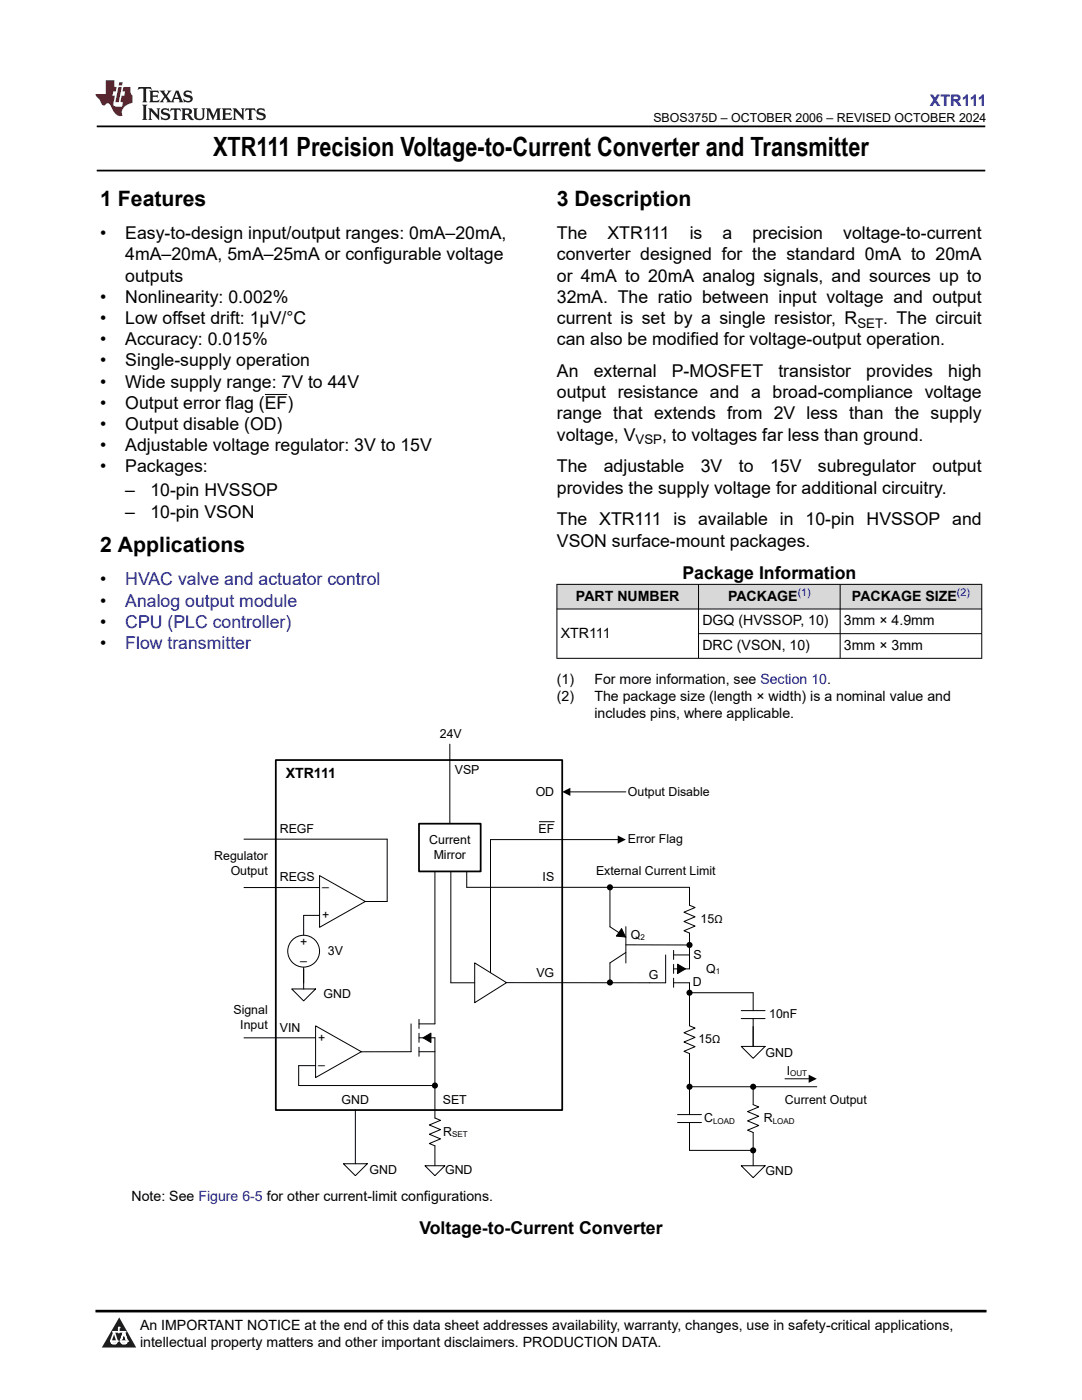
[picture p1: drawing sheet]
<svg xmlns="http://www.w3.org/2000/svg" width="216mm" height="279mm" viewBox="0 0 216 279" stroke-linecap="round" stroke-linejoin="round" font-family="sans-serif">
<defs><g id="words">
<text font-size="5.3" x="42.5" y="31.2">XTR111 Precision Voltage-to-Current Converter and Transmitter</text>
<g font-size="4.2">
<text x="20" y="41.2">1 Features</text>
<text x="111.1" y="41.2">3 Description</text>
<text x="20" y="110.3">2 Applications</text>
</g>
<g font-size="3.5">
<text x="20" y="47.7">•</text>
<text x="25" y="47.7">Easy-to-design input/output ranges: 0mA–20mA,</text>
<text x="111.1" y="47.7">The</text>
<text x="121.2" y="47.7">XTR111</text>
<text x="137.6" y="47.7">is</text>
<text x="144.2" y="47.7">a</text>
<text x="150.1" y="47.7">precision</text>
<text x="168.2" y="47.7">voltage-to-current</text>
<text x="25" y="52">4mA–20mA, 5mA–25mA or configurable voltage</text>
<text x="111.1" y="52">converter designed for the standard 0mA to 20mA</text>
<text x="25" y="56.2">outputs</text>
<text x="111.1" y="56.2">or 4mA to 20mA analog signals, and sources up to</text>
<text x="20" y="60.4">•</text>
<text x="20" y="64.7">•</text>
<text x="25" y="60.4">Nonlinearity: 0.002%</text>
<text x="25" y="64.7">Low offset drift: 1μV/°C</text>
<text x="111.1" y="64.7">current is set by a single resistor, R</text>
<text x="111.1" y="60.4">32mA. The ratio between input voltage and output</text>
<text x="176.2" y="64.7">. The circuit</text>
<text x="20" y="68.9">•</text>
<text x="25" y="68.9">Accuracy: 0.015%</text>
<text x="111.1" y="68.9">can also be modified for voltage-output operation.</text>
<text x="20" y="73.1">•</text>
<text x="20" y="77.4">•</text>
<text x="25" y="73.1">Single-supply operation</text>
<text x="25" y="77.4">Wide supply range: 7V to 44V</text>
<text x="111.1" y="75.2">An</text>
<text x="118.5" y="75.2">external</text>
<text x="134.1" y="75.2">P-MOSFET</text>
<text x="155.3" y="75.2">transistor</text>
<text x="172.9" y="75.2">provides</text>
<text x="189.2" y="75.2">high</text>
<text x="20" y="81.6">•</text>
<text x="25" y="81.6">Output error flag (EF)</text>
<text x="111.1" y="83.7">range that extends from 2V less than the supply</text>
<text x="111.1" y="79.5">output resistance and a broad-compliance voltage</text>
<text x="20" y="85.8">•</text>
<text x="25" y="85.8">Output disable (OD)</text>
<text x="111.1" y="87.9">voltage, V</text>
<text x="132.1" y="87.9">, to voltages far less than ground.</text>
<text x="20" y="90.1">•</text>
<text x="20" y="94.3">•</text>
<text x="25" y="90.1">Adjustable voltage regulator: 3V to 15V</text>
<text x="25" y="94.3">Packages:</text>
<text x="111.1" y="94.3">The</text>
<text x="120.5" y="94.3">adjustable</text>
<text x="139.8" y="94.3">3V</text>
<text x="147.4" y="94.3">to</text>
<text x="153.6" y="94.3">15V</text>
<text x="163.2" y="94.3">subregulator</text>
<text x="186.1" y="94.3">output</text>
<text x="25" y="99.1">–</text>
<text x="30" y="99.1">10-pin HVSSOP</text>
<text x="111.1" y="98.5">provides the supply voltage for additional circuitry.</text>
<text x="25" y="103.3">–</text>
<text x="30" y="103.3">10-pin VSON</text>
<text x="111.1" y="104.9">The XTR111 is available in 10-pin HVSSOP and</text>
<text x="111.1" y="109.1">VSON surface-mount packages.</text>
<text x="20" y="116.8">•</text>
<text x="136.2" y="115.5">Package Information</text>
<text x="20" y="121.1">•</text>
<text x="20" y="125.3">•</text>
<text x="20" y="129.5">•</text>
<text x="83.7" y="246.3">Voltage-to-Current Converter</text>
</g>
<g font-size="3.5" fill="#00f">
<text x="25" y="116.8">HVAC valve and actuator control</text>
<text x="25" y="121.1">Analog output module</text>
<text x="25" y="125.3">CPU (PLC controller)</text>
<text x="25" y="129.5">Flow transmitter</text>
</g>
<text font-size="3.2" fill="#00f" x="185.6" y="21.1">XTR111</text>
<g font-size="2.8">
<text x="114.9" y="119.9">PART NUMBER</text>
<text x="145.3" y="119.9">PACKAGE</text>
<text x="170" y="119.9">PACKAGE SIZE</text>
<text x="140.2" y="124.8">DGQ (HVSSOP, 10)</text>
<text x="168.4" y="124.8">3mm × 4.9mm</text>
<text x="111.9" y="127.3">XTR111</text>
<text x="140.2" y="129.7">DRC (VSON, 10)</text>
<text x="168.4" y="129.7">3mm × 3mm</text>
<text x="111.1" y="136.5">(1)</text>
<text x="118.6" y="136.5">For more information, see Section 10.</text>
<text x="111.1" y="139.9">(2)</text>
<text x="118.6" y="139.9">The package size (length × width) is a nominal value and</text>
<text x="118.6" y="143.3">includes pins, where applicable.</text>
<text x="57" y="155.3">XTR111</text>
<text x="26.3" y="239.8">Note: See Figure 6-5 for other current-limit configurations.</text>
<text x="27.9" y="265.5">An IMPORTANT NOTICE at the end of this data sheet addresses availability, warranty, changes, use in safety-critical applications,</text>
<text x="27.9" y="268.9">intellectual property matters and other important disclaimers. PRODUCTION DATA.</text>
</g>
<g font-size="2.6">
<text x="171.1" y="65.4">SET</text>
<text x="126.8" y="88.6">VSP</text>
</g>
<g font-size="2.5">
<text x="130.4" y="24.3">SBOS375D – OCTOBER 2006 – REVISED OCTOBER 2024</text>
<text x="87.8" y="147.3">24V</text>
<text x="90.8" y="154.4">VSP</text>
<text x="106.9" y="158.8">OD</text>
<text x="125.3" y="158.8">Output Disable</text>
<text x="55.8" y="166.2">REGF</text>
<text x="107.4" y="166.3">EF</text>
<text x="42.7" y="171.6">Regulator</text>
<text x="85.6" y="168.4">Current</text>
<text x="86.5" y="171.4">Mirror</text>
<text x="125.3" y="168.3">Error Flag</text>
<text x="46" y="174.5">Output</text>
<text x="55.8" y="175.9">REGS</text>
<text x="64.3" y="177.9">–</text>
<text x="108.3" y="175.8">IS</text>
<text x="118.9" y="174.6">External Current Limit</text>
<text x="64.3" y="183.4">+</text>
<text x="139.8" y="184.2">15Ω</text>
<text x="59.9" y="188.9">+</text>
<text x="65.4" y="190.6">3V</text>
<text x="125.9" y="187.3">Q</text>
<text x="138.3" y="191.3">S</text>
<text x="59.9" y="192.7">–</text>
<text x="107" y="194.9">VG</text>
<text x="129.5" y="195.3">G</text>
<text x="138.3" y="196.9">D</text>
<text x="140.9" y="194.1">Q</text>
<text x="46.6" y="202.4">Signal</text>
<text x="64.6" y="199.1">GND</text>
<text x="153.5" y="203.2">10nF</text>
<text x="48" y="205.4">Input</text>
<text x="55.8" y="205.9">VIN</text>
<text x="63.5" y="207.9">+</text>
<text x="139.4" y="208.2">15Ω</text>
<text x="63.5" y="213.4">–</text>
<text x="152.8" y="211">GND</text>
<text x="157" y="214.4">I</text>
<text x="68.2" y="220.3">GND</text>
<text x="88.3" y="220.3">SET</text>
<text x="156.6" y="220.3">Current Output</text>
<text x="88.4" y="226.6">R</text>
<text x="140.5" y="224">C</text>
<text x="152.4" y="224">R</text>
<text x="73.7" y="234.2">GND</text>
<text x="88.8" y="234.4">GND</text>
<text x="152.8" y="234.6">GND</text>
</g>
<g font-size="2.1" fill="#00f">
<text x="159.2" y="119">(1)</text>
<text x="191" y="119">(2)</text>
</g>
<g font-size="1.6">
<text x="127.8" y="187.7">2</text>
<text x="142.9" y="194.4">1</text>
<text x="157.7" y="214.8">OUT</text>
<text x="90.2" y="227">SET</text>
<text x="142.3" y="224.3">LOAD</text>
<text x="154.2" y="224.3">LOAD</text>
</g>
</g></defs>
<path d="M19.3 25.2h177.3M19.3 34h177.3" fill="none" stroke="#000" stroke-width=".35"/>
<path d="M52.8 78.7h4.5" fill="none" stroke="#000" stroke-width=".2"/>
<g fill="#d8d8d8">
<path d="M111.1 116.6h84.8v4.9h-84.8z" fill-rule="evenodd"/>
<path d="M111.2 116.7h28.1v4.8h-28.1z" fill-rule="evenodd"/>
<path d="M139.4 116.7h28.2v4.8h-28.2z" fill-rule="evenodd"/>
<path d="M167.7 116.7h28.1v4.8h-28.1z" fill-rule="evenodd"/>
</g>
<g fill="none" stroke="#000" stroke-width=".2">
<path d="M111.1 116.6h84.9M111.1 116.6v14.8M139.4 116.6v14.8M167.6 116.6v14.8M195.9 116.6v14.8M111.1 121.5h84.9M111.1 131.4h84.9M139.4 126.5h56.6M94.7 192.2l6.4 3.9-6.4 4zM59.6 212.7h3.4M63 207.1h-14.3M63 204.7l9.1 5.2-9.1 5.2z"/>
<path d="M72.1 209.9h.1M137.6 216.9v5.5M135.2 224h4.8M135.2 222.4h4.8M137.6 224v5.6"/>
</g>
<path d="M55 151.7h57.2v69.8h-57.2z" fill="none" stroke="#000" stroke-width=".35"/>
<path d="M83.6 164.4h12.3v9.5h-12.3z" fill-rule="evenodd" fill="#fff"/>
<path d="M83.6 164.4h12.3v9.5h-12.3z" fill="none" stroke="#000" stroke-width=".35"/>
<g fill="none" stroke="#000" stroke-width=".2">
<path d="M86.8 174v30.3h-3.2M90 173.9v22.2h4.7M93.1 173.9v3.2h44.5v3.6M97.9 167.6v26.5M121.7 177.1v7.9l3.2 2M58.2 197.4h4.8l-2.4 2.4zM60.6 182.7v14.7M124 185.3l.8 1.7-1.8-.2zM124.9 190.1l-3.2 2.1v3.9M124.9 188.6h12.7M124.9 184.9v7.3M132.8 190.6v5.5h-31.7"/>
<path d="M134.4 196.1h3.2v2M134.4 189.7v1.8M134.4 192.5v1.8M134.4 195.2v1.8M134.4 190.6h3.2M135.2 192.4l1.6 1-1.6 .9zM137.6 180.7l1.1 .4-2.2 .9 2.2 1-2.2 .9 2.2 .9-2.2 1 1.1 .4v7.2h-3.2M82 204.3v5.6h-9.9M83.6 207.1h3.2v9.5M83.6 209.9h3.2M83.6 203.4v1.8M83.6 206.2v1.8"/>
<path d="M83.6 209v1.8M84.4 207.1l1.6-.9v1.8z"/>
</g>
<path d="M124 185.3l.8 1.7-1.8-.2zM135.2 192.4l1.6 1-1.6 .9zM84.4 207.1l1.6-.9v1.8z" fill="#000"/>
<circle cx="60.6" cy="189.8" r="3.2" fill="#fff"/>
<g fill="none" stroke="#000" stroke-width=".2">
<path d="M89.8 148.5v15.9M113.7 158h11.2M48.7 177.1h15.1M48.7 167.5h28.6v12.4h-4.4M63.8 174.7l9.1 5.2-9.1 5.2zM97.9 167.6h25.5M107.6 164h3M121.3 177.1h.4M60.6 182.7h3.2M121.3 196.1h.4M137.2 198.1h13.1v3.6M137.2 188.6h.4"/>
<path d="M137.6 198.1v6.6l1.1 .5-2.2 .9 2.2 .9-2.2 1 2.2 .9-2.2 .9 1.1 .5v6.6M59.6 212.7v3.9h27.2M86.8 216.9v6.2l1.1 .5-2.2 .9 2.2 .9-2.2 1 2.2 .9-2.2 .9 1.1 .5v3.9M137.2 216.9h25.8M147.9 208.8h4.8l-2.4 2.4zM147.9 203.3h4.8M147.9 201.7h4.8M150.3 216.9v3.6l1.1 .4-2.2 .9 2.2 1-2.2 .9 2.2 .9-2.2 .9 1.1 .5v6.6M150.3 203.3v5.5M156.6 215.3h4.8M68.5 232.3h4.8l-2.4 2.3zM70.9 221.5v10.8"/>
<path d="M84.8 232.6h4l-2 2zM137.6 229.6h12.7M147.9 232.6h4.8l-2.4 2.4z"/>
<circle cx="60.6" cy="189.8" r="3.2"/>
</g>
<g fill="#000">
<path d="M112.2 158l1.6-.8v1.6zM123.3 166.7l1.6 .9-1.6 .8zM161.4 214.5l1.6 .8-1.6 .8z"/>
<circle cx="121.7" cy="177.1" r=".61"/>
<circle cx="121.7" cy="196.1" r=".61"/>
<circle cx="137.6" cy="188.6" r=".61"/>
<circle cx="137.6" cy="198.1" r=".61"/>
<circle cx="86.8" cy="216.6" r=".61"/>
<circle cx="137.6" cy="216.9" r=".61"/>
<circle cx="150.3" cy="216.9" r=".61"/>
<circle cx="150.3" cy="229.6" r=".61"/>
</g>
<path d="M0 0h215.9v23.8h-215.9z" fill-rule="evenodd" fill="#fff"/>
<path d="M27.7 17.4l-.2 .6 .5-.3h.6v.2v2.1l-.2 .4h1l-.2-.4v-2.1v-.2h.5l.5 .3-.1-.6zM29.8 18.1l.2 .4v1.5l-.2 .4h1.9l.1-.6a1.08 1.08 0 0 1-1.3 .2v-.7h.6l.4 .2v-.6l-.4 .2h-.6v-.6l.2-.1a1 1 0 0 1 1 .2l-.1-.5zM31.8 18.1l1 1.1-1 1.2h.9l-.2-.2 .4-.7 .5 .7-.2 .2h1.6l-.2-.2 .1-.4h1l.1 .4-.1 .2h.9l-.2-.3-.8-2h-.5l-1 2.2-.8-1.1 .9-1.1h-.8l.2 .2-.5 .7-.3-.7 .1-.2zM35.2 18.5l.4 1h-.8zM36.8 18.2a.65 .65 0 0 0-.2 .8 .65 .65 0 0 0 .6 .4l.7 .2 .1 .2a.79 .79 0 0 1-.7 .4 .79 .79 0 0 1-.7-.5l.1 .7 .2-.1a.93 .93 0 0 0 1.1 .1 .93 .93 0 0 0 .4-1 1.46 1.46 0 0 0-1.2-.6l-.1-.3a1.09 1.09 0 0 1 1.2 .2l-.2-.6-.1 .1-.6-.2zM28.4 20.9l.2 .4v2.3l-.2 .3h1l-.2-.3v-2.3l.2-.4zM29.6 21.6l.2 .4v1.6l-.2 .3h.8l-.3-.3v-1.4l1.7 1.8v-2l.2-.4h-.8l.2 .2 .1 1.1-1.2-1.3zM32.3 21.8a.65 .65 0 0 0-.2 .7 .65 .65 0 0 0 .7 .4l.6 .2 .1 .2a.79 .79 0 0 1-.7 .4 .79 .79 0 0 1-.7-.5l.1 .7 .2-.1a.93 .93 0 0 0 1.1 .1 .93 .93 0 0 0 .4-.9 1.46 1.46 0 0 0-1.2-.6l-.1-.4a1.09 1.09 0 0 1 1.2 .2l-.2-.6-.1 .1-.6-.1zM34.1 21.6l-.1 .7a.63 .63 0 0 1 .7-.4l.1 1.7-.3 .3h1l-.2-.3v-1.7a.66 .66 0 0 1 .8 .4l-.1-.7zM36.2 21.6l.2 .4v1.6l-.2 .3h.9l-.2-.2v-.7h.5l.1 .2a.79 .79 0 0 0 1.2 .6l-1-.9a.61 .61 0 0 0 .6-.6 .61 .61 0 0 0-.5-.6zM36.9 21.9h.2a.47 .47 0 0 1 .5 .1 .47 .47 0 0 1 .1 .5l-.2 .2h-.6zM38.5 21.6l.2 .2a2.27 2.27 0 0 0 .4 2 1.04 1.04 0 0 0 1.7-.7v-1.3l.2-.2h-.8l.2 .4v1.1a.6 .6 0 0 1-.6 .6 .6 .6 0 0 1-.6-.6v-1.1l.3-.4zM41.1 21.6l.2 .4v1.6l-.2 .3h.7l-.2-.3v-1.5l.9 1.9 .8-1.9v1.5l-.2 .3h1l-.3-.3v-1.6l.3-.4h-.8l-.7 1.5-.7-1.5zM44.3 21.6l.2 .4v1.6l-.2 .3h1.9l.1-.5a1.09 1.09 0 0 1-1.3 .1v-.6h.6l.4 .1v-.6l-.4 .2h-.6v-.6l.2-.1a1.01 1.01 0 0 1 1 .3l-.1-.6zM46.4 21.6l.3 .4v1.6l-.3 .3h.8l-.2-.3v-1.4l1.6 1.8v-2l.2-.4h-.7l.2 .2v1.1l-1.2-1.3zM49 21.6l-.1 .7a.63 .63 0 0 1 .8-.4v1.7l-.3 .3h1l-.2-.3v-1.7a.66 .66 0 0 1 .8 .4l-.1-.7zM51.4 21.8a.65 .65 0 0 0-.2 .7 .65 .65 0 0 0 .6 .4l.6 .2 .2 .2a.79 .79 0 0 1-.8 .4 .79 .79 0 0 1-.6-.5l.1 .7 .2-.1a.93 .93 0 0 0 1 .1 .93 .93 0 0 0 .5-.9 1.46 1.46 0 0 0-1.3-.6l-.1-.4a1.09 1.09 0 0 1 1.3 .2l-.2-.6-.2 .1-.5-.1z" fill="#231f20"/>
<path d="M21.1 16v2.8h-2.1l.1 .3 .9 1a.95 .95 0 0 0 .9 .9 .59 .59 0 0 1 .6-.4 .59 .59 0 0 1 .5 .4l.4 .8a1.59 1.59 0 0 0 2.1 1.3 1.61 1.61 0 0 1 1-2.2l1-.4-.1-1.5a1.59 1.59 0 0 1-.4-1.6h-1.4l-.2 .9h.5l-.1 .8h-.5l-.2 1v.2l.4 .1-.2 .9h-.6a.73 .73 0 0 1-1.1-.7l.3-1.5h-.5l.2-.8h.5l.2-.9h-.5v-1.4zM23.6 17.4l-.6 3h.7l.6-3zM23.8 16.4l-.1 .7h.7l.1-.7z" fill="#ed1c24"/>
<path d="M0 261.4h215.9v18h-215.9z" fill-rule="evenodd" fill="#fff"/>
<path d="M23.8 262.9l3.4 6h-6.9z" fill="#231f20"/>
<path d="M22.1 267.7h1.3l-.4 .5h-.3a.55 .55 0 0 1-.6-.5z" fill-rule="evenodd" fill="#fff"/>
<path d="M22.1 267.7h1.3l-.4 .5h-.3a.55 .55 0 0 1-.6-.5z" fill="none" stroke="#231f20" stroke-width=".34"/>
<path d="M22.1 267.7h1.3l-.4 .5h-.5zM23.7 265.9h.1M23.7 264.9v1z" fill="none" stroke="#fff" stroke-width=".34"/>
<circle cx="23.7" cy="264.9" r=".17" fill="#fff"/>
<path d="M22.6 265.8h.1M22.6 265.8h2.3z" fill="none" stroke="#fff" stroke-width=".34"/>
<circle cx="24.9" cy="265.8" r=".17" fill="#fff"/>
<path d="M24 267.7h.1" fill="none" stroke="#fff" stroke-width=".34"/>
<path d="M24.7 265.8l-.7 1.9z" fill="#fff"/>
<path d="M24.7 265.8l-.7 1.9z" fill="none" stroke="#fff" stroke-width=".34"/>
<path d="M24.7 265.8l.7 1.9z" fill="#fff"/>
<path d="M24.7 265.8l.7 1.9zM25.3 267.7h.1" fill="none" stroke="#fff" stroke-width=".34"/>
<circle cx="22.1" cy="267.7" r=".17" fill="#fff"/>
<path d="M22.8 265.8l-.7 1.9zM22.8 265.8l.6 1.9z" fill="none" stroke="#fff" stroke-width=".34"/>
<circle cx="23.4" cy="267.7" r=".17" fill="#fff"/>
<path d="M24.1 267.7h1.3a.65 .65 0 0 1-.6 .5 .65 .65 0 0 1-.7-.5z" fill-rule="evenodd" fill="#fff"/>
<path d="M24.1 267.7h1.3a.65 .65 0 0 1-.6 .5 .65 .65 0 0 1-.7-.5z" fill="none" stroke="#231f20" stroke-width=".34"/>
<path d="M24 267.7h.1M24.1 267.7h1.3l-.4 .5h-.5z" fill="none" stroke="#fff" stroke-width=".34"/>
<circle cx="25.4" cy="267.7" r=".17" fill="#fff"/>
<path d="M19 261.7h177.8" fill="none" stroke="#000" stroke-width=".53"/>
<use href="#words"/>
</svg>
